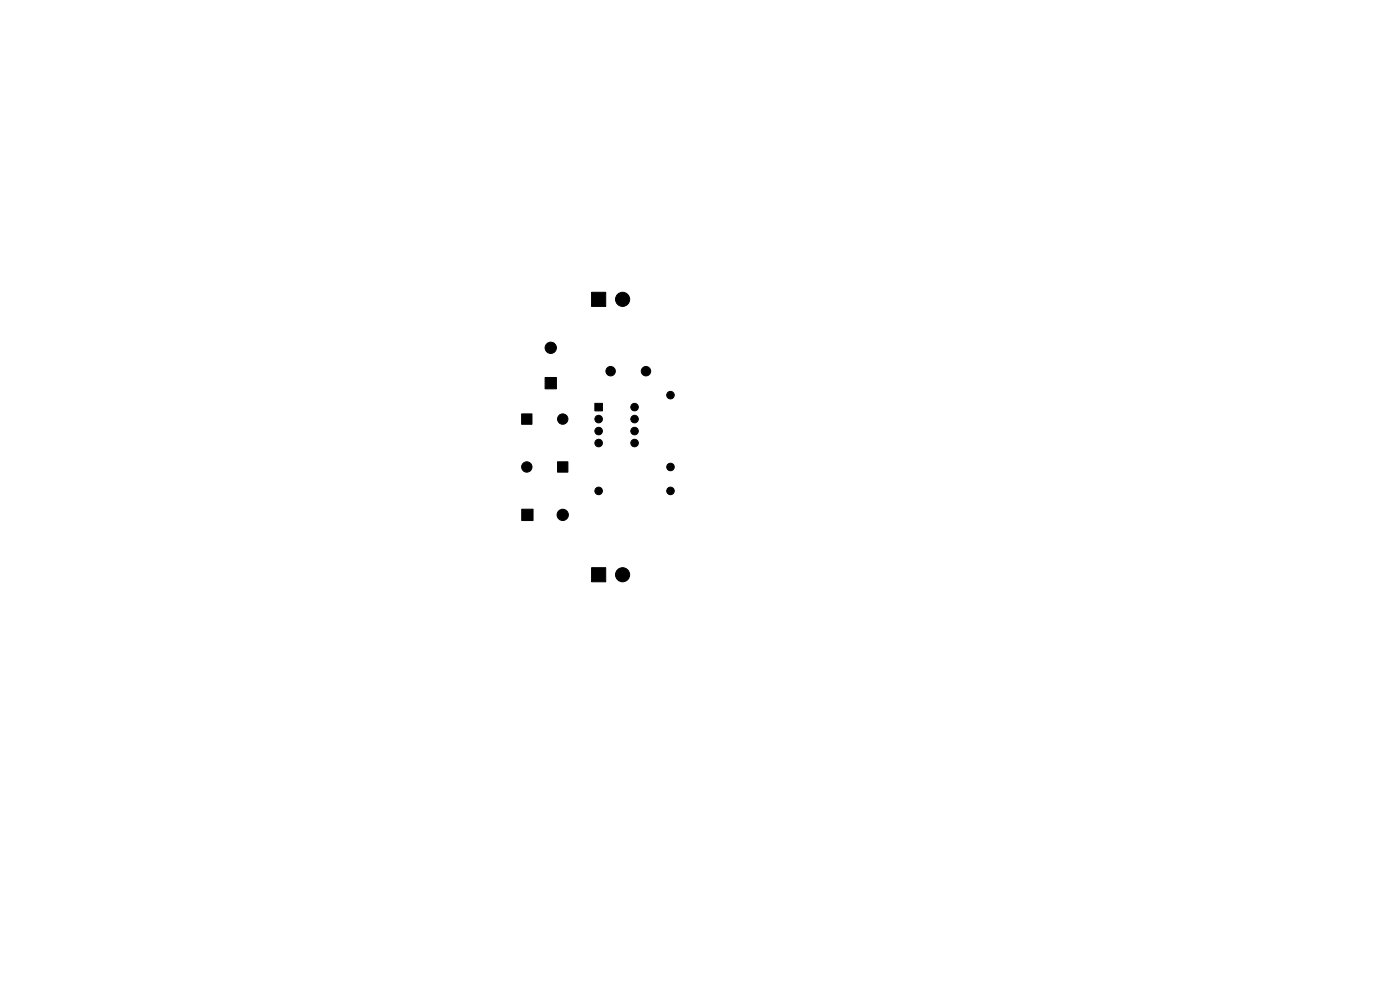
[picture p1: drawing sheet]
<svg xmlns="http://www.w3.org/2000/svg" width="297mm" height="210mm" viewBox="0 0 297 210" stroke-linecap="round" stroke-linejoin="round" font-family="sans-serif">
<g fill="#000" stroke="#000" stroke-width=".21">
<path d="M125.5 62h3v3h-3zM110.7 87.8h2.2v2.2h-2.2zM115.6 80.1h2.4v2.4h-2.4zM126.2 85.6h1.6v1.6h-1.6zM110.7 108h2.4v2.4h-2.4zM118.3 98h2.2v2.2h-2.2zM125.5 120.4h3v3h-3z"/>
<circle cx="116.8" cy="73.8" r="1.2"/>
<circle cx="129.5" cy="78.7" r="1"/>
<circle cx="132.1" cy="63.5" r="1.5"/>
<circle cx="137" cy="78.7" r="1"/>
<circle cx="111.8" cy="99.1" r="1.1"/>
<circle cx="119.4" cy="88.9" r="1.1"/>
<circle cx="127" cy="88.9" r=".8"/>
<circle cx="127" cy="91.4" r=".8"/>
<circle cx="127" cy="94" r=".8"/>
<circle cx="134.6" cy="94" r=".8"/>
<circle cx="134.6" cy="88.9" r=".8"/>
<circle cx="134.6" cy="86.4" r=".8"/>
<circle cx="134.6" cy="91.4" r=".8"/>
<circle cx="142.2" cy="83.8" r=".8"/>
<circle cx="142.2" cy="99.1" r=".8"/>
<circle cx="119.4" cy="109.2" r="1.2"/>
<circle cx="127" cy="104.1" r=".8"/>
<circle cx="142.2" cy="104.1" r=".8"/>
<circle cx="132.1" cy="121.9" r="1.5"/>
</g>
</svg>
